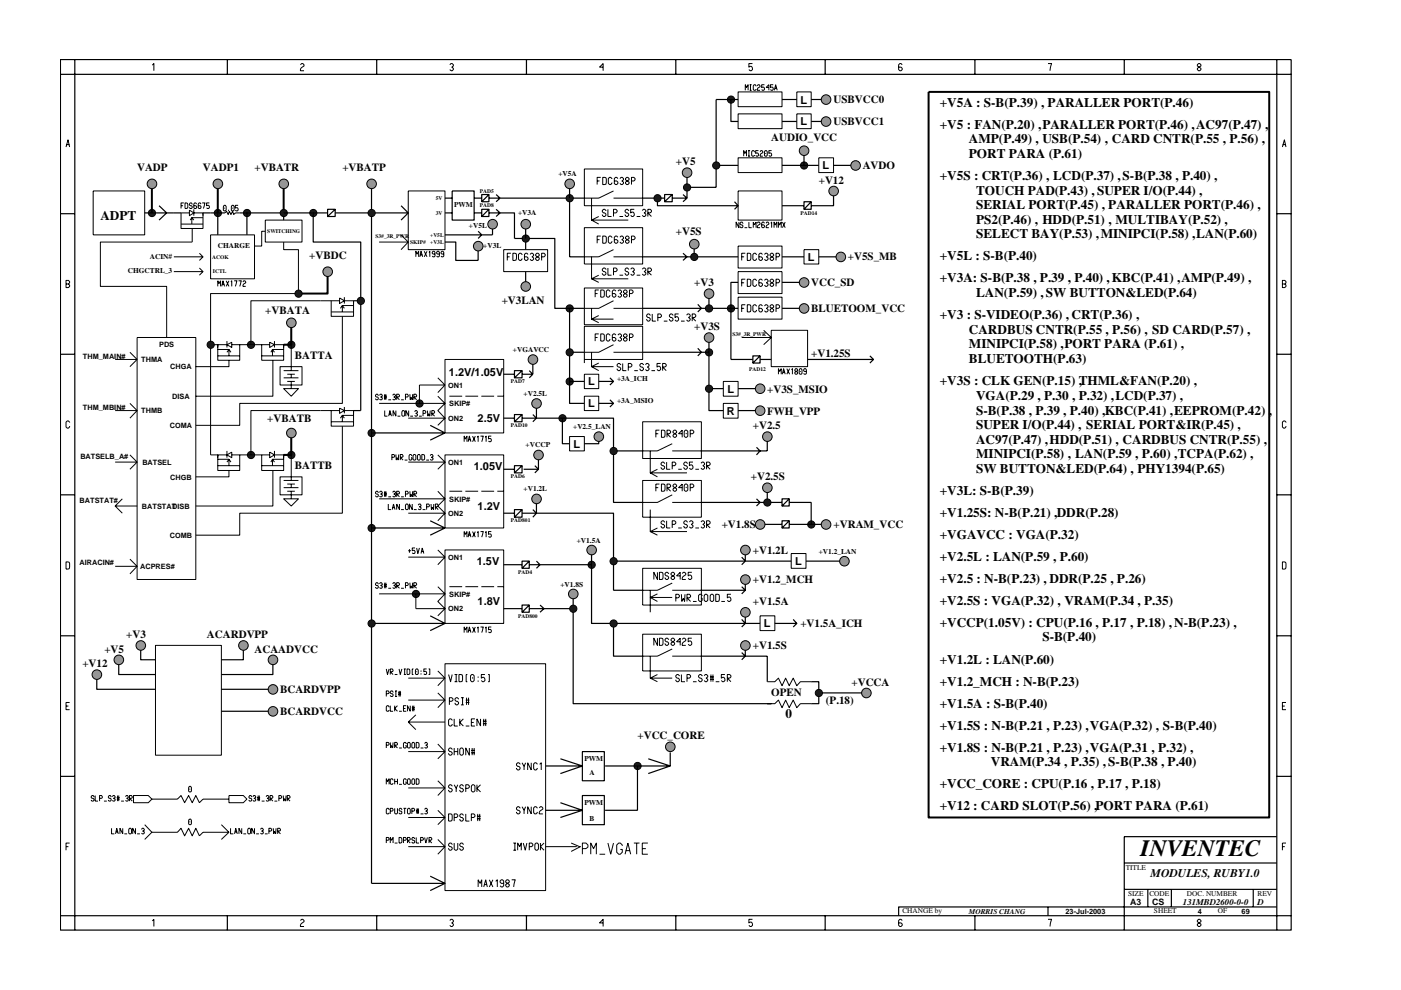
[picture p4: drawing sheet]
<svg xmlns="http://www.w3.org/2000/svg" width="297mm" height="210mm" viewBox="0 0 297 210" stroke-linecap="round" stroke-linejoin="round" font-family="sans-serif">
<defs><g id="words">
<text font-size="5" x="241.8" y="181.6">INVENTEC</text>
<g font-size="2.8">
<text x="199.2" y="22.6">+V5A : S-B(P.39) , PARALLER PORT(P.46)</text>
<text x="199.2" y="27.3">+V5 : FAN(P.20) ,PARALLER PORT(P.46) ,AC97(P.47) ,</text>
<text x="205.4" y="30.4">AMP(P.49) , USB(P.54) , CARD CNTR(P.55 , P.56) ,</text>
<text x="205.4" y="33.5">PORT PARA (P.61)</text>
<text x="199.2" y="38.1">+V5S : CRT(P.36) , LCD(P.37) ,S-B(P.38 , P.40) ,</text>
<text x="207" y="41.2">TOUCH PAD(P.43) , SUPER I/O(P.44) ,</text>
<text x="21.3" y="46.7">ADPT</text>
<text x="207" y="44.4">SERIAL PORT(P.45) , PARALLER PORT(P.46) ,</text>
<text x="207" y="47.5">PS2(P.46) , HDD(P.51) , MULTIBAY(P.52) ,</text>
<text x="207" y="50.6">SELECT BAY(P.53) ,MINIPCI(P.58) ,LAN(P.60)</text>
<text x="199.2" y="59.9">+V3A: S-B(P.38 , P.39 , P.40) ,KBC(P.41) ,AMP(P.49) ,</text>
<text x="199.2" y="55.2">+V5L : S-B(P.40)</text>
<text x="207" y="63">LAN(P.59) ,SW BUTTON&amp;LED(P.64)</text>
<text x="199.2" y="67.7">+V3 : S-VIDEO(P.36) , CRT(P.36) ,</text>
<text x="205.4" y="70.8">CARDBUS CNTR(P.55 , P.56) , SD CARD(P.57) ,</text>
<text x="205.4" y="73.8">MINIPCI(P.58) ,PORT PARA (P.61) ,</text>
<text x="205.4" y="77">BLUETOOTH(P.63)</text>
<text x="199.2" y="81.6">+V3S : CLK GEN(P.15) ,THML&amp;FAN(P.20) ,</text>
<text x="207" y="84.8">VGA(P.29 , P.30 , P.32) ,LCD(P.37) ,</text>
<text x="207" y="87.9">S-B(P.38 , P.39 , P.40) ,KBC(P.41) ,EEPROM(P.42) ,</text>
<text x="207" y="94.1">AC97(P.47) ,HDD(P.51) , CARDBUS CNTR(P.55) ,</text>
<text x="207" y="90.9">SUPER I/O(P.44) , SERIAL PORT&amp;IR(P.45) ,</text>
<text x="207" y="97.2">MINIPCI(P.58) , LAN(P.59 , P.60) ,TCPA(P.62) ,</text>
<text x="207" y="100.3">SW BUTTON&amp;LED(P.64) , PHY1394(P.65)</text>
<text x="199.2" y="104.9">+V3L: S-B(P.39)</text>
<text x="199.2" y="109.7">+V1.25S: N-B(P.21) ,DDR(P.28)</text>
<text x="199.2" y="119">+V2.5L : LAN(P.59 , P.60)</text>
<text x="199.2" y="114.3">+VGAVCC : VGA(P.32)</text>
<text x="199.2" y="123.6">+V2.5 : N-B(P.23) , DDR(P.25 , P.26)</text>
<text x="199.2" y="128.3">+V2.5S : VGA(P.32) , VRAM(P.34 , P.35)</text>
<text x="199.2" y="132.9">+VCCP(1.05V) : CPU(P.16 , P.17 , P.18) ,N-B(P.23) ,</text>
<text x="221" y="136">S-B(P.40)</text>
<text x="199.2" y="140.7">+V1.2L : LAN(P.60)</text>
<text x="199.2" y="145.4">+V1.2_MCH : N-B(P.23)</text>
<text x="166.6" y="152.3">0</text>
<text x="199.2" y="150">+V1.5A : S-B(P.40)</text>
<text x="199.2" y="154.7">+V1.5S : N-B(P.21 , P.23) ,VGA(P.32) , S-B(P.40)</text>
<text x="199.2" y="159.4">+V1.8S : N-B(P.21 , P.23) ,VGA(P.31 , P.32) ,</text>
<text x="199.2" y="167.1">+VCC_CORE : CPU(P.16 , P.17 , P.18)</text>
<text x="210.1" y="162.4">VRAM(P.34 , P.35) ,S-B(P.38 , P.40)</text>
<text x="199.2" y="171.8">+V12 : CARD SLOT(P.56) ,PORT PARA (P.61)</text>
</g>
<text font-size="2.5" x="244" y="185.9">MODULES, RUBY1.0</text>
<g font-size="2.3">
<text x="169.8" y="22">L</text>
<text x="176.7" y="21.9">USBVCC0</text>
<text x="163.5" y="30">AUDIO_VCC</text>
<text x="169.8" y="26.6">L</text>
<text x="176.7" y="26.5">USBVCC1</text>
<text x="143.3" y="35.1">+V5</text>
<text x="174.4" y="35.9">L</text>
<text x="182.9" y="35.8">AVDO</text>
<text x="29.1" y="36.3">VADP</text>
<text x="43" y="36.3">VADP1</text>
<text x="54" y="36.3">+VBATR</text>
<text x="72.6" y="36.3">+VBATP</text>
<text x="173.6" y="39">+V12</text>
<text x="143.3" y="49.8">+V5S</text>
<text x="65.6" y="54.9">+VBDC</text>
<text x="171.3" y="55.3">L</text>
<text x="179.8" y="55.2">+V5S_MB</text>
<text x="106.4" y="64.5">+V3LAN</text>
<text x="147.2" y="60.7">+V3</text>
<text x="172" y="60.7">VCC_SD</text>
<text x="56.2" y="66.5">+VBATA</text>
<text x="147.2" y="70">+V3S</text>
<text x="172" y="66.1">BLUETOOM_VCC</text>
<text x="62.5" y="76.2">BATTA</text>
<text x="172" y="75.8">+V1.25S</text>
<text x="95.2" y="79.8">1.2V/1.05V</text>
<text x="124.7" y="81.7">L</text>
<text x="154.3" y="83.3">L</text>
<text x="162.7" y="83.2">+V3S_MSIO</text>
<text x="56.7" y="89.4">+VBATB</text>
<text x="101.3" y="89.5">2.5V</text>
<text x="124.7" y="86.4">L</text>
<text x="154.1" y="87.9">R</text>
<text x="162.7" y="87.9">FWH_VPP</text>
<text x="121.6" y="94.9">L</text>
<text x="159.6" y="90.9">+V2.5</text>
<text x="62.5" y="99.5">BATTB</text>
<text x="100.4" y="99.6">1.05V</text>
<text x="159.2" y="101.9">+V2.5S</text>
<text x="101.3" y="108.1">1.2V</text>
<text x="153" y="111.9">+V1.8S</text>
<text x="176.7" y="111.9">+VRAM_VCC</text>
<text x="101.1" y="119.8">1.5V</text>
<text x="159.6" y="117.4">+V1.2L</text>
<text x="168.6" y="119.8">L</text>
<text x="159.6" y="123.6">+V1.2_MCH</text>
<text x="101.3" y="128.4">1.8V</text>
<text x="159.6" y="128.3">+V1.5A</text>
<text x="26.8" y="135.2">+V3</text>
<text x="43.9" y="135.2">ACARDVPP</text>
<text x="159.6" y="137.6">+V1.5S</text>
<text x="162" y="133">L</text>
<text x="169.7" y="132.9">+V1.5A_ICH</text>
<text x="17.5" y="141.5">+V12</text>
<text x="22.1" y="138.4">+V5</text>
<text x="54" y="138.4">ACAADVCC</text>
<text x="59.4" y="146.9">BCARDVPP</text>
<text x="163.5" y="147.7">OPEN</text>
<text x="175.1" y="149.2">(P.18)</text>
<text x="180.5" y="145.4">+VCCA</text>
<text x="59.4" y="151.6">BCARDVCC</text>
<text x="135.2" y="156.6">+VCC_CORE</text>
</g>
<g font-size="1.9">
<text x="239.6" y="191.9">A3</text>
<text x="244.3" y="192">CS</text>
<text x="250.8" y="191.9">131MBD2600-0-0</text>
<text x="266.6" y="191.9">D</text>
</g>
<g font-size="1.6">
<text x="118.4" y="37.4">+V5A</text>
<text x="96.3" y="44">PWM</text>
<text x="109.8" y="45.6">+V3A</text>
<text x="46.2" y="52.5">CHARGE</text>
<text x="99.4" y="48.3">+V5L</text>
<text x="102.5" y="52.5">+V3L</text>
<text x="27.1" y="57.9">CHGCTRL_3</text>
<text x="31.8" y="54.9">ACIN#</text>
<text x="17.6" y="76">THM_MAIN#</text>
<text x="30" y="76.8">THMA</text>
<text x="33.7" y="73.7">PDS</text>
<text x="108.7" y="74.7">+VGAVCC</text>
<text x="36.1" y="78.3">CHGA</text>
<text x="95" y="82.2">ON1</text>
<text x="130.8" y="80.9">+3A_ICH</text>
<text x="17.6" y="86.9">THM_MBIN#</text>
<text x="30" y="87.6">THMB</text>
<text x="36.5" y="84.6">DISA</text>
<text x="95" y="89.2">ON2</text>
<text x="95.2" y="86.1">SKIP#</text>
<text x="111" y="84">+V2.5L</text>
<text x="130.8" y="85.5">+3A_MSIO</text>
<text x="36" y="90.8">COMA</text>
<text x="111.4" y="94.8">+VCCP</text>
<text x="121.5" y="90.9">+V2.5_LAN</text>
<text x="17" y="97.4">BATSELB_A#</text>
<text x="30.2" y="98.5">BATSEL</text>
<text x="36.1" y="101.7">CHGB</text>
<text x="95" y="98.5">ON1</text>
<text x="16.9" y="106.7">BATSTAT#</text>
<text x="30.1" y="107.9">BATSTAT</text>
<text x="36.5" y="107.9">DISB</text>
<text x="95.2" y="106.3">SKIP#</text>
<text x="111" y="104.2">+V1.2L</text>
<text x="95" y="109.4">ON2</text>
<text x="16.8" y="119.9">AIRACIN#</text>
<text x="36" y="114">COMB</text>
<text x="95" y="118.7">ON1</text>
<text x="122.3" y="115.1">+V1.5A</text>
<text x="173.6" y="117.4">+V1.2_LAN</text>
<text x="29.7" y="120.6">ACPRES#</text>
<text x="118.8" y="124.4">+V1.8S</text>
<text x="95" y="129.6">ON2</text>
<text x="95.2" y="126.5">SKIP#</text>
<text x="123.9" y="161.3">PWM</text>
<text x="125" y="164.4">A</text>
<text x="123.9" y="170.6">PWM</text>
<text x="125" y="174.1">B</text>
<text x="238.7" y="184.4">TITLE</text>
<text x="239.2" y="190">SIZE</text>
<text x="243.7" y="190">CODE</text>
<text x="251.6" y="190">DOC. NUMBER</text>
<text x="266.6" y="190">REV</text>
<text x="191.3" y="193.5">CHANGE by</text>
<text x="205.4" y="193.7">MORRIS CHANG</text>
<text x="225.9" y="193.7">23-Jul-2003</text>
<text x="244.7" y="193.5">SHEET</text>
<text x="253.9" y="193.7">4</text>
<text x="258.2" y="193.5">OF</text>
<text x="263.3" y="193.7">69</text>
</g>
<g font-size="1.2">
<text x="101.7" y="40.9">PAD5</text>
<text x="92.4" y="42.4">5V</text>
<text x="92.4" y="45.6">3V</text>
<text x="101.7" y="44">PAD8</text>
<text x="169.7" y="45.6">PAD14</text>
<text x="56.7" y="49.4">SWITCHING</text>
<text x="79.6" y="50.6">S3#_3R_PWR</text>
<text x="87" y="51.7">SKIP#</text>
<text x="91.2" y="50.2">+V5L</text>
<text x="91.2" y="51.7">+V3L</text>
<text x="45" y="54.9">ACOK</text>
<text x="45.2" y="57.8">ICTL</text>
<text x="155.3" y="71.1">S3#_3R_PWR</text>
<text x="108.3" y="81.3">PAD7</text>
<text x="158.9" y="78.6">PAD12</text>
<text x="108.3" y="90.6">PAD10</text>
<text x="108.3" y="101.4">PAD6</text>
<text x="108.3" y="110.8">PAD801</text>
<text x="109.8" y="121.7">PAD4</text>
<text x="109.8" y="131">PAD800</text>
</g>
</g></defs>
<g fill="#1c1c1c" stroke="#000" stroke-width=".21">
<circle cx="120.8" cy="65.4" r=".76"/>
<circle cx="88.9" cy="85.5" r=".76"/>
<circle cx="88.2" cy="125.9" r=".76"/>
<circle cx="135.2" cy="162.4" r=".76"/>
<circle cx="155" cy="21.1" r=".76"/>
<circle cx="155" cy="65.4" r=".76"/>
<circle cx="150.3" cy="74.7" r=".76"/>
<circle cx="119.3" cy="88.7" r=".76"/>
<circle cx="172" cy="111.2" r=".76"/>
<circle cx="120.8" cy="80.9" r=".76"/>
<circle cx="170.5" cy="35.1" r=".76"/>
<circle cx="66.4" cy="45.2" r=".76"/>
<circle cx="78.8" cy="112" r=".76"/>
<circle cx="78.8" cy="91.8" r=".76"/>
<circle cx="125.4" cy="119.8" r=".76"/>
<circle cx="53.2" cy="73.1" r=".76"/>
<circle cx="53.2" cy="96.5" r=".76"/>
<circle cx="61.8" cy="96.5" r=".76"/>
<circle cx="61.8" cy="73.1" r=".76"/>
<circle cx="32.2" cy="45.2" r=".76"/>
<circle cx="46.2" cy="45.2" r=".76"/>
<circle cx="52.4" cy="45.2" r=".76"/>
</g>
<path d="M40.7 46.7v.8M44.6 49.8h9.4v9.3h-9.4zM47.7 45.1l.3-.3 .4 .7 .2-.7 .4 .7 .3-.7 .3 .7 .3-.4h.9M56.2 46.7h7.8v4.6h-7.8z" fill="none" stroke="#000" stroke-width=".21"/>
<path d="M35.3 45.1h1.6M43 45.1h4.7M46.2 45.1v4.7M50.8 45.1h1.6v4.7" fill="none" stroke="#000" stroke-width=".25"/>
<path d="M46.2 39v6.1M60.1 39v6.1" fill="none" stroke="#000" stroke-width=".42"/>
<circle cx="60.2" cy="39" r="1.02" fill="#969696" stroke="#000" stroke-width=".21"/>
<g fill="none" stroke="#000" stroke-width=".21">
<path d="M19.8 40.5h10.9v9.3h-10.9zM38.4 47.5h4.6M40.2 45.1h-1.8v3.3h4.6v-3.3M40.2 44.5l.9 .6-.9 .6zM40.3 46.7l.4-.5 .4 .5M40.8 48.4v2.9h-19.5v9.4h14v10.9M41.1 45.1h1.9v.6M41.1 44.4v1.3M42.3 56.8l.7 .8h-6.1M43 57.6l-.7 .7M43 46.2h-2.3v.5M56.2 49h-.7v3.2h-1.5"/>
<path d="M60.1 51.3v1.6h3.2v9.3h-18.7v34.2h1.6v3.4h4.6v-3.4M24.4 76.2h4.7M27.5 74.7l1.6 1.5M29.1 71.6h12.4v51.3h-12.4zM29.1 76.2l-1.6 1.5M44.6 73.1h1.6v3.3h4.6v-3.3M46.2 75.5h4.6M46.2 74.1h2.3v1.4M48.1 73.1l1-.5v1.1zM48.1 73.1h-1.9v.6M48.1 74.7l.4-.6 .5 .6M48.1 72.3v1.4"/>
<path d="M48.5 76.4v1.3h-7M49.1 73.1h8.1M55.5 73.1v3.3h4.6v-3.3h1.7v4.6h-2.4v3.9h4.6v-3.9h-2.2v.9M55.5 75.5h4.6M57.2 72.6l1 .5-1 .6zM57.4 74.7l.4-.6 .4 .6M57.9 76.5v7.5h-16.4M58.2 73.1h1.9v.6M58.2 72.3v1.4M60.1 74.1h-2.3v1.4M60.1 78.6h3.2M60.9 79.3h1.6"/>
<path d="M61.8 79.3v.8M70.2 63.8v3.3h4.8v-3.3M70.2 66.1h4.8M72 63.2l1 .6-1 .6zM72 63.8h-18.8v9.3M72.2 65.4l.4-.6 .4 .6M72.6 67.1v18.4h-21.8v4.7h-9.3M73 63.8h2v.6M73 63v1.4M75 64.8h-2.4v1.3M27.5 85.5l1.6 1.6h-4.7M27.5 96.4l1.6 1.6h-4.7"/>
<path d="M29.1 87.1l-1.6 1.6M29.1 98l-1.6 1.5M46.2 97.4h2.3v1.3M46.2 98.7h4.6M48.1 96.4l1-.5v1.1zM48.1 96.4h-1.9v.6M48.1 98l.4-.6 .5 .6M48.1 95.6v1.4M48.5 99.8v1.3h-7M49.1 96.4h8.1M55.5 96.4v3.4h4.6v-3.4h1.7v4.7h-2.4v3.8h4.6v-3.8h-2.2v.8M55.5 98.7h4.6"/>
<path d="M57.2 95.9l1 .5-1 .6zM57.4 98l.4-.6 .4 .6M57.9 99.8v7.5h-16.4M58.2 96.4h1.9v.6M58.2 95.6v1.4M60.1 97.4h-2.3v1.3M60.1 80.1h3.2M60.9 80.9h1.6M61.8 80.9v1.5h-1.7l1.7 1.6 1.5-1.6h-1.5M70.2 87.1v3.3h4.8v-3.3M70.2 89.4h4.8M72 86.5l1 .6-1 .5z"/>
<path d="M72 87.1h-18.8v9.3M72.2 88.7l.4-.6 .4 .6M72.6 90.4v18.4h-21.8v4.7h-9.3M73 87.1h2v.5M73 86.3v1.3M75 88.1h-2.4v1.3M24.4 107.3l1.5 1.5M25.9 105.8l-1.5 1.5h4.7M60.1 101.9h3.2M60.1 103.4h3.2M60.9 102.6h1.6M60.9 104.2h1.6"/>
<path d="M61.8 104.2v1.6h-1.7l1.7 1.5 1.5-1.5h-1.5M61.8 102.6v.8"/>
</g>
<g fill="none" stroke="#000" stroke-width=".25">
<path d="M12.8 12.6h261v184.6h-261zM12.8 15.8h261M15.9 12.6v184.6M48.2 12.6v3.2M79.9 12.6v3.2M111.6 12.6v3.2M143.3 12.6v3.2M174.9 12.6v3.2M206.7 12.6v3.2M238.4 12.6v3.2M270.7 12.6v184.6M12.8 45.3h3.1"/>
<path d="M30.7 45.1h4.6M33.7 43.6l1.6 1.5M35.3 45.1l-1.6 1.6M36.9 45.1h1.5M52.4 45.1h7.7v1.6M270.7 45.3h3.1M12.8 75.1h3.1M75 63.8h1.5M270.7 75.1h3.1M75 87.1h1.5M12.8 104.9h3.1M270.7 104.9h3.1"/>
<path d="M12.8 134.8h3.1M270.7 134.8h3.1M12.8 164.6h3.1M270.7 164.6h3.1M12.8 194.2h261M48.2 194.2v3M79.9 194.2v3M111.6 194.2v3M143.3 194.2v3M174.9 194.2v3M206.7 194.2v3M238.4 194.2v3"/>
</g>
<path d="M32.2 39v6.1M61.8 68.4v4.7h-1.7M61.8 91.8v4.6h-1.7" fill="none" stroke="#000" stroke-width=".42"/>
<g fill="#1c1c1c" stroke="#000" stroke-width=".21">
<circle cx="44.7" cy="73.1" r=".76"/>
<circle cx="60.2" cy="45.2" r=".76"/>
</g>
<path d="M69.5 57.6v4.6h-6.2" fill="none" stroke="#000" stroke-width=".42"/>
<circle cx="63.3" cy="62.3" r=".76" fill="#1c1c1c" stroke="#000" stroke-width=".21"/>
<path d="M66.4 45.1v6.2h10.1v35.8" fill="none" stroke="#000" stroke-width=".25"/>
<circle cx="76.5" cy="63.8" r=".76" fill="#1c1c1c" stroke="#000" stroke-width=".21"/>
<path d="M86.6 40.5h7.7v12.4h-7.7z" fill="none" stroke="#000" stroke-width=".21"/>
<path d="M78.8 39v148.3" fill="none" stroke="#000" stroke-width=".25"/>
<circle cx="78.8" cy="39" r="1.02" fill="#969696" stroke="#000" stroke-width=".21"/>
<g fill="none" stroke="#000" stroke-width=".25">
<path d="M60.1 45.1h9.4M69.5 44.4h1.6v1.5h-1.6zM71.1 44.4l-1.6 1.5M85 43.6l1.6 1.5h-15.5M86.6 45.1l-1.6 1.6M94.3 42h1.6M94.3 45.1h1.6M94.3 49.8h7.8M95.9 40.5h4.6v6.2h-4.6zM100.5 42h1.6M100.5 45.1h1.6M101.4 49l.7 .8"/>
<path d="M102.1 42v-.8h1.6v1.6h-1.6M102.1 44.4h1.6v1.5h-1.6zM102.1 42v.8M102.1 49.8l-.7 .8M103.7 42h2.3M103.7 41.2l-1.6 1.6M103.7 44.4l-1.6 1.5M105.2 44.4l.8 .7h-2.3M105.2 41.2l.8 .8M106 42l-.8 .8M106 45.1l-.8 .8M106.8 79.3h2.3"/>
<path d="M109.1 78.6h1.6v1.5h-1.6zM110.7 79.3h2.3M110.7 78.6l-1.6 1.5M112.2 78.6l.8 .7M113 79.3l-.8 .8M159.6 75.5h1.5v1.5h-1.5zM161.1 76.2h2.4M161.1 75.5l-1.5 1.5M184.4 75.5l.8 .7h-14M185.2 76.2l-.8 .8M78.8 91.8h15.5M91.2 90.2l3.1 1.6"/>
<path d="M94.3 91.8l-3.1 1.5M106.8 88.7h2.3M106.8 99.5h2.3M109.1 87.9h1.6v1.5h-1.6zM109.1 98.7h1.6v1.6h-1.6zM110.7 87.9l-1.6 1.5M110.7 98.7l-1.6 1.6M111 99.5h3.2M113 87.9l.7 .8h-3M113.4 98.7l.8 .8M113.7 88.7l-.7 .7M114.2 99.5l-.8 .8"/>
<path d="M78.8 111.9h15.5M91.2 110.4l3.1 1.5M94.3 111.9l-3.1 1.6M106.8 108.8h2.3M106.8 119.7h3.9M109.1 108h1.6v1.7h-1.6zM110.7 119h1.5v1.5h-1.5zM110.7 108l-1.6 1.7M112.2 119.7h2.3M112.2 119l-1.5 1.5M113 108l.7 .8h-3M113.7 119l.8 .7-.8 .8"/>
<path d="M113.7 108.8l-.7 .9M78.8 132.2h15.5M91.2 130.6l3.1 1.6M94.3 132.2l-3.1 1.5M106.8 129h3.9M110.7 128.3h1.5v1.5h-1.5zM112.2 128.3l-1.5 1.5M114.5 128.3l.8 .7h-3.1M115.3 129l-.8 .8M123.5 159.4h4.6v6.1h-4.6zM142.1 159.5v2.9l-4.7-1.5M115.7 171.8h7.8"/>
<path d="M118.8 160.9l4.7 1.5h-7.8M118.8 170.2l4.7 1.6-4.7 1.5M123.5 168.7h4.6v6.2h-4.6zM123.5 162.4l-4.7 1.6M128.3 162.4h13.8l-4.7 1.6M135.2 162.4v9.4h-6.9M91.2 185.8l3.1 1.5h-15.5M94.3 187.3l-3.1 1.5"/>
</g>
<g fill="none" stroke="#000" stroke-width=".21">
<path d="M85 49.8l1.6 1.5h-6.2M86.6 51.3l-1.6 1.6M94.3 76.2h12.5v15.6h-12.5zM157.3 71.6h6.2M161.9 70l1.6 1.6M163.5 70h7.7v7.7h-7.7zM163.5 71.6l-1.6 1.5M80.4 85.5h13.9M92.8 96.4l1.5 1.6h-7.7M92.8 84l1.5 1.5-1.5 1.6 1.5 1.6h-7.7M92.8 80.1l1.5 1.5M94.3 96.4h12.5v15.5h-12.5z"/>
<path d="M94.3 98l-1.5 1.5M94.3 88.7l-1.5 1.5M94.3 81.6h-5.4v3.9M94.3 81.6l-1.5 1.6M95.3 84h2.7M98.7 84h2.7M102.1 84h2.7M105.4 84h1.4M80.4 105.8h13.9M86.6 118.1h7.7M92.8 104.2l1.5 1.6-1.5 1.5 1.5 1.5h-7.7M92.8 116.6l1.5 1.5"/>
<path d="M94.3 116.6h12.5v15.6h-12.5zM94.3 108.8l-1.5 1.6M94.3 118.1l-1.5 1.6M95.3 104.2h2.7M98.7 104.2h2.7M102.1 104.2h2.7M105.4 104.2h1.4M80.4 125.9h13.9M92.8 124.4l1.5 1.5-1.5 1.6 1.5 1.5h-6.1v-3.1M94.3 129l-1.5 1.6M95.3 124.4h2.7M98.7 124.4h2.7"/>
<path d="M102.1 124.4h2.7M105.4 124.4h1.4M86.6 153.1h7.7M86.6 153.1l1.6 1.6M88.2 151.6l-1.6 1.5M92.8 142.3l1.5 1.5h-7.7M92.8 146.9l1.5 1.5h-7.7M92.8 157.7l1.5 1.7h-7.7M94.3 140.7h21.4v48.1h-21.4zM94.3 143.8l-1.5 1.6M94.3 148.4l-1.5 1.6M94.3 159.4l-1.5 1.5"/>
<path d="M92.8 165.5l1.5 1.6h-7.7M92.8 171.8l1.5 1.5h-7.7M92.8 178l1.5 1.5h-7.7M94.3 167.1l-1.5 1.6M94.3 173.3l-1.5 1.6M94.3 179.5l-1.5 1.6M115.7 179.5h6.6M121.1 178.7l1.9 .8-1.9 1"/>
</g>
<circle cx="142.1" cy="158.3" r="1.02" fill="#969696" stroke="#000" stroke-width=".21"/>
<g fill="none" stroke="#000" stroke-width=".21">
<path d="M123.9 35.8h12.4v7.8h-12.4zM123.9 48.3h12.4v7.7h-12.4zM125.4 42v4.7h7.8M125.4 54.5v4.6h7.8M126.9 45.9l-1.5 .8 1.5 .8M126.9 58.3l-1.5 .8 1.5 .8M130.1 40.5l-3.2 1.5h-3M130.1 42h6.2M130.1 52.9l-3.2 1.6h-3M130.1 54.5h6.2M125.4 65.4v2.3h4.7M125.4 74.7v3h4.7"/>
<path d="M126.9 66.9l-1.5 .8 1.5 .7M126.9 77l-1.5 .7 1.5 .9M130.1 63.8l-3.2 1.6h-3M130.1 73.1l-3.2 1.6h-3M130.1 65.4h6.2M130.1 74.7h6.2"/>
</g>
<path d="M145.7 36.6v5.4l-.9 .8M106 42h17.9M109.1 50.6h8.5v14.8h6.3M120.8 42v12.5h3.1M136.3 42h4.6v.8h1.6v-1.6h-1.6v.8M139.4 42v1.6h17.1l-.8-.8M142.5 41.2l-1.6 1.6M144.8 41.2l.9 .8h-3.2M156.5 43.6l-.8 .8M120.8 65.4v9.3h3.1" fill="none" stroke="#000" stroke-width=".25"/>
<circle cx="120.8" cy="42" r=".76" fill="#1c1c1c" stroke="#000" stroke-width=".21"/>
<path d="M106.8 52.9h9.3v4.7h-9.3z" fill="none" stroke="#000" stroke-width=".21"/>
<path d="M111.4 50.6v2.3M111.4 57.6v3.1" fill="none" stroke="#000" stroke-width=".25"/>
<circle cx="111.5" cy="50.6" r=".76" fill="#1c1c1c" stroke="#000" stroke-width=".21"/>
<path d="M151.8 21.1v18.6h-6.1M120.8 74.7v10.8h3.1M147.9 73.8l.8 .9h-12.4M147.9 64.5l.8 .9-.8 .7M150.3 62.2v3.2h-14M150.3 71.6v3.1h-1.6l-.8 .8M120.8 80.9h3.1M129.3 80.1l.8 .8h-3.2M129.3 84.8l.8 .7h-3.2M130.1 80.9l-.8 .7M130.1 85.5l-.8 .8" fill="none" stroke="#000" stroke-width=".25"/>
<path d="M123.9 79.3h3v3.1h-3zM123.9 84h3v3.1h-3z" fill="none" stroke="#000" stroke-width=".21"/>
<circle cx="145.7" cy="39.7" r=".76" fill="#1c1c1c" stroke="#000" stroke-width=".21"/>
<path d="M151.8 21.1h4.7M155 21.1v4.7h1.5M165.8 21.1h3.1M165.8 25.8h3.1M172 21.1h3.1M172 25.8h3.1" fill="none" stroke="#000" stroke-width=".25"/>
<path d="M156.5 19.5h9.3v3.1h-9.3zM168.9 19.5h3.1v3.1h-3.1zM156.5 24.1h9.3v3.2h-9.3zM168.9 24.1h3.1v3.2h-3.1z" fill="none" stroke="#000" stroke-width=".21"/>
<g fill="#969696" stroke="#000" stroke-width=".21">
<circle cx="175.1" cy="21.1" r="1.02"/>
<circle cx="175.1" cy="25.8" r="1.02"/>
</g>
<path d="M156.5 33.5h9.3v3.1h-9.3z" fill="none" stroke="#000" stroke-width=".21"/>
<path d="M151.8 35.1h4.7" fill="none" stroke="#000" stroke-width=".25"/>
<circle cx="151.9" cy="35.1" r=".76" fill="#1c1c1c" stroke="#000" stroke-width=".21"/>
<path d="M170.5 31.9v3.2h-4.7M170.5 35.1h3.1M176.7 35.1h4.7" fill="none" stroke="#000" stroke-width=".25"/>
<path d="M173.6 33.5h3.1v3.1h-3.1z" fill="none" stroke="#000" stroke-width=".21"/>
<circle cx="181.4" cy="35.1" r="1.02" fill="#969696" stroke="#000" stroke-width=".21"/>
<path d="M156.5 40.5h9.3v6.2h-9.3zM156.5 52.2h9.3v4.6h-9.3z" fill="none" stroke="#000" stroke-width=".21"/>
<path d="M144.8 53.7l.9 .8-.9 .7M147.2 51.3v3.2h-10.9M165.8 43.6h4.7M170.5 42.8h1.5v1.6h-1.5zM172 42.8l-1.5 1.6M176.7 40.5v3.1h-4.7" fill="none" stroke="#000" stroke-width=".25"/>
<circle cx="139.4" cy="42" r=".76" fill="#1c1c1c" stroke="#000" stroke-width=".21"/>
<path d="M147.2 54.5h9.3" fill="none" stroke="#000" stroke-width=".25"/>
<circle cx="147.2" cy="54.5" r=".76" fill="#1c1c1c" stroke="#000" stroke-width=".21"/>
<path d="M170.5 52.9h3.1v3.1h-3.1z" fill="none" stroke="#000" stroke-width=".21"/>
<path d="M173.6 54.5h4.7" fill="none" stroke="#000" stroke-width=".25"/>
<circle cx="178.3" cy="54.5" r="1.02" fill="#969696" stroke="#000" stroke-width=".21"/>
<path d="M156.5 59.9h-1.5v5.5h-4.7M165.8 54.5h4.7M155 65.4v10.8h4.6" fill="none" stroke="#000" stroke-width=".25"/>
<path d="M156.5 57.6h9.3v4.6h-9.3zM156.5 63h9.3v4.7h-9.3z" fill="none" stroke="#000" stroke-width=".21"/>
<circle cx="150.3" cy="65.4" r=".76" fill="#1c1c1c" stroke="#000" stroke-width=".21"/>
<path d="M165.8 59.9h4.7M155 65.4h1.5" fill="none" stroke="#000" stroke-width=".25"/>
<circle cx="170.5" cy="59.9" r="1.02" fill="#969696" stroke="#000" stroke-width=".21"/>
<path d="M165.8 65.4h4.7" fill="none" stroke="#000" stroke-width=".25"/>
<circle cx="170.5" cy="65.4" r="1.02" fill="#969696" stroke="#000" stroke-width=".21"/>
<path d="M150.3 74.7v12.4h3.1M150.3 82.4h3.1M156.5 82.4h4.6" fill="none" stroke="#000" stroke-width=".25"/>
<path d="M153.4 85.5h3.1v3.2h-3.1zM153.4 80.9h3.1v3.1h-3.1z" fill="none" stroke="#000" stroke-width=".21"/>
<circle cx="161.2" cy="82.4" r="1.02" fill="#969696" stroke="#000" stroke-width=".21"/>
<path d="M156.5 87.1h4.6" fill="none" stroke="#000" stroke-width=".25"/>
<circle cx="161.2" cy="87.1" r="1.02" fill="#969696" stroke="#000" stroke-width=".21"/>
<circle cx="150.3" cy="82.4" r=".76" fill="#1c1c1c" stroke="#000" stroke-width=".21"/>
<path d="M120.8 92.6h3.1v3h-3.1zM136.3 89.4h12.4v7.8h-12.4zM137.9 95.6v4.7h7.8M139.4 99.5l-1.5 .8 1.5 .8M142.5 94.1l-3.1 1.5h-3.1M142.5 95.6h6.2M136.3 101.9h12.4v7.8h-12.4zM137.9 108v4.7h7.8M139.4 111.9l-1.5 .8 1.5 .8M142.5 104.9l-3.1 1.6h-3.1M142.5 106.5h6.2" fill="none" stroke="#000" stroke-width=".21"/>
<path d="M113.7 88.7h16.4v17.8h6.2M119.2 88.7v5.4h1.6M126.9 92.6v1.5h-3M130.1 95.6h6.2" fill="none" stroke="#000" stroke-width=".25"/>
<circle cx="127" cy="92.6" r="1.02" fill="#969696" stroke="#000" stroke-width=".21"/>
<path d="M160.4 94.8l.7 .8h-12.4M162.7 92.6v3h-1.6l-.7 .8M160.4 105.8l.7 .7h-12.4M162.7 103.4v3.1h-1.6l-.7 .8" fill="none" stroke="#000" stroke-width=".25"/>
<circle cx="130.1" cy="95.6" r=".76" fill="#1c1c1c" stroke="#000" stroke-width=".21"/>
<path d="M161.1 111.2h4.7M162.7 106.5h3.1M165.8 105.8h1.5v1.5h-1.5zM165.8 110.4h1.5v1.5h-1.5zM167.3 105.8l-1.5 1.5M167.3 110.4l-1.5 1.5M167.3 106.5h4.7v4.7M167.3 111.2h7.8" fill="none" stroke="#000" stroke-width=".25"/>
<g fill="#969696" stroke="#000" stroke-width=".21">
<circle cx="161.2" cy="111.2" r="1.02"/>
<circle cx="175.1" cy="111.2" r="1.02"/>
</g>
<circle cx="162.7" cy="106.5" r=".76" fill="#1c1c1c" stroke="#000" stroke-width=".21"/>
<path d="M113.7 108.8h16.4v10.2h27.9M130.1 118.1v7.1h6.2" fill="none" stroke="#000" stroke-width=".25"/>
<path d="M167.8 117.4h3.1v3.1h-3.1zM136.3 120.5h12.4v7.8h-12.4zM137.9 125.2v4.6M137.9 126.7h4.6M139.4 125.9l-1.5 .8 1.5 .8M142.5 123.6l-3.1 1.6h-3.1M142.5 125.2h6.2" fill="none" stroke="#000" stroke-width=".21"/>
<circle cx="130.1" cy="119" r=".76" fill="#1c1c1c" stroke="#000" stroke-width=".21"/>
<path d="M157.3 118.1l.7 .9-.7 .7M158 116.6v2.4" fill="none" stroke="#000" stroke-width=".25"/>
<circle cx="158" cy="116.6" r="1.02" fill="#969696" stroke="#000" stroke-width=".21"/>
<path d="M157.3 124.4l.7 .8h-9.3M158 122.9v2.3l-.7 .7" fill="none" stroke="#000" stroke-width=".25"/>
<circle cx="158" cy="122.9" r="1.02" fill="#969696" stroke="#000" stroke-width=".21"/>
<path d="M114.5 119.7h10.9v12.5h32.6l-.7-.9M158 129.8v2.4l-.7 .7" fill="none" stroke="#000" stroke-width=".25"/>
<circle cx="158" cy="129.8" r="1.02" fill="#969696" stroke="#000" stroke-width=".21"/>
<path d="M136.3 134.5h12.4v7.8h-12.4zM137.9 139.1v4.7h4.6M142.5 137.6l-3.1 1.5h-3.1M142.5 139.1h6.2M161.1 130.6h3.2v3.1h-3.2zM139.4 143l-1.5 .8 1.5 .7" fill="none" stroke="#000" stroke-width=".21"/>
<path d="M130.1 132.2v6.9h6.2M157.3 138.4l.7 .7h-9.3M158 136.8v2.3l-.7 .8M158 132.2h3.1M168.2 131.3l.7 .9h-4.6M168.9 132.2l-.7 .7" fill="none" stroke="#000" stroke-width=".25"/>
<circle cx="158" cy="136.9" r="1.02" fill="#969696" stroke="#000" stroke-width=".21"/>
<path d="M162.7 144.5h1.6l.7-.7 .8 1.6 .8-1.6 .7 1.6 .9-1.6 .7 1.6 .8-.9h2.3M162.7 149.2h1.6l.7-.8 .8 1.6 .8-1.6 .7 1.6 .9-1.6 .7 1.6 .8-.8h2.3" fill="none" stroke="#000" stroke-width=".21"/>
<path d="M115.3 129h6.2v20.2h41.2M158 139.1h4.7v5.4M172 144.5h1.6v4.7h-1.6M173.6 146.9h10.1" fill="none" stroke="#000" stroke-width=".25"/>
<circle cx="183.7" cy="146.9" r="1.02" fill="#969696" stroke="#000" stroke-width=".21"/>
<circle cx="173.6" cy="146.9" r=".76" fill="#1c1c1c" stroke="#000" stroke-width=".21"/>
<path d="M33 136.8h13.9v23.3h-13.9z" fill="none" stroke="#000" stroke-width=".21"/>
<path d="M25.2 139.9v3.1h7.8M29.8 136.8v3.1h3.2M20.5 143v3.1h12.5" fill="none" stroke="#000" stroke-width=".25"/>
<g fill="#969696" stroke="#000" stroke-width=".21">
<circle cx="29.9" cy="136.9" r="1.02"/>
<circle cx="25.2" cy="139.9" r="1.02"/>
<circle cx="20.5" cy="143" r="1.02"/>
</g>
<path d="M51.6 136.8v3.1h-4.7" fill="none" stroke="#000" stroke-width=".25"/>
<circle cx="51.6" cy="136.9" r="1.02" fill="#969696" stroke="#000" stroke-width=".21"/>
<path d="M57.9 139.9v3.1h-11" fill="none" stroke="#000" stroke-width=".25"/>
<circle cx="57.9" cy="139.9" r="1.02" fill="#969696" stroke="#000" stroke-width=".21"/>
<path d="M46.9 146.1h11" fill="none" stroke="#000" stroke-width=".25"/>
<circle cx="57.9" cy="146.2" r="1.02" fill="#969696" stroke="#000" stroke-width=".21"/>
<path d="M46.9 150.8h11" fill="none" stroke="#000" stroke-width=".25"/>
<circle cx="57.9" cy="150.8" r="1.02" fill="#969696" stroke="#000" stroke-width=".21"/>
<circle cx="120.8" cy="74.7" r=".76" fill="#1c1c1c" stroke="#000" stroke-width=".21"/>
<path d="M196.9 19.5h72.2v153.8h-72.2z" fill="none" stroke="#000" stroke-width=".42"/>
<path d="M123.9 61.1h12.4v7.7h-12.4zM123.9 76.2h12.4v-7h-12.4v7.8" fill="none" stroke="#000" stroke-width=".21"/>
<circle cx="78.8" cy="132.2" r=".76" fill="#1c1c1c" stroke="#000" stroke-width=".21"/>
<path d="M121.5 125.9v3.1" fill="none" stroke="#000" stroke-width=".25"/>
<circle cx="121.5" cy="125.9" r="1.02" fill="#969696" stroke="#000" stroke-width=".21"/>
<path d="M113.7 105.8v3" fill="none" stroke="#000" stroke-width=".25"/>
<circle cx="113.8" cy="105.8" r="1.02" fill="#969696" stroke="#000" stroke-width=".21"/>
<circle cx="121.5" cy="129.1" r=".76" fill="#1c1c1c" stroke="#000" stroke-width=".21"/>
<path d="M125.4 116.6v3.1" fill="none" stroke="#000" stroke-width=".25"/>
<circle cx="125.4" cy="116.6" r="1.02" fill="#969696" stroke="#000" stroke-width=".21"/>
<path d="M114.2 96.4v3.1" fill="none" stroke="#000" stroke-width=".25"/>
<circle cx="114.2" cy="96.5" r="1.02" fill="#969696" stroke="#000" stroke-width=".21"/>
<path d="M113.7 85.5v3.2" fill="none" stroke="#000" stroke-width=".25"/>
<circle cx="113.8" cy="85.5" r="1.02" fill="#969696" stroke="#000" stroke-width=".21"/>
<path d="M113 76.2v3.1" fill="none" stroke="#000" stroke-width=".25"/>
<circle cx="113" cy="76.2" r="1.02" fill="#969696" stroke="#000" stroke-width=".21"/>
<circle cx="78.8" cy="45.2" r=".76" fill="#1c1c1c" stroke="#000" stroke-width=".21"/>
<path d="M120.8 39v3" fill="none" stroke="#000" stroke-width=".25"/>
<circle cx="120.8" cy="39" r="1.02" fill="#969696" stroke="#000" stroke-width=".21"/>
<path d="M106 45.1h3.1v5.5M111.4 47.5v3.1" fill="none" stroke="#000" stroke-width=".25"/>
<circle cx="111.5" cy="47.5" r="1.02" fill="#969696" stroke="#000" stroke-width=".21"/>
<path d="M42.3 53.7l.7 .8h-6.1M43 54.5l-.7 .7M27.5 118.5l1.6 1.6h-4.7M29.1 120.1l-1.6 1.6M28.3 168.7h3.1l.8 .7-.8 .8h-3.1zM30.7 174.9l1.5 1.6M32.2 169.4h5.4l.8-.7 .7 1.5 .9-1.5 .8 1.5 .7-1.5 .8 1.5 .7-.8h5.5M32.2 176.5h5.4l.8-.9 .7 1.6 .9-1.6 .8 1.6 .7-1.6 .8 1.6 .7-.7h5.5M32.2 176.5l-1.5 1.5M46.9 174.9l1.6 1.6-1.6 1.5M48.5 168.7h3.1l.8 .7-.8 .8h-3.1z" fill="none" stroke="#000" stroke-width=".21"/>
<path d="M104.4 47.5v2.3" fill="none" stroke="#000" stroke-width=".25"/>
<circle cx="104.4" cy="47.5" r="1.02" fill="#969696" stroke="#000" stroke-width=".21"/>
<path d="M94.3 51.3h2.3v3.9h4.8v-3M102.1 49.8h2.3" fill="none" stroke="#000" stroke-width=".25"/>
<g fill="#969696" stroke="#000" stroke-width=".21">
<circle cx="46.2" cy="39" r="1.02"/>
<circle cx="32.2" cy="39" r="1.02"/>
<circle cx="101.4" cy="52.2" r="1.02"/>
<circle cx="111.5" cy="60.7" r="1.02"/>
</g>
<circle cx="130.1" cy="132.2" r=".76" fill="#1c1c1c" stroke="#000" stroke-width=".21"/>
<g fill="#969696" stroke="#000" stroke-width=".21">
<circle cx="69.5" cy="57.6" r="1.02"/>
<circle cx="61.8" cy="68.4" r="1.02"/>
<circle cx="61.8" cy="91.8" r="1.02"/>
<circle cx="145.7" cy="36.6" r="1.02"/>
<circle cx="147.2" cy="51.8" r="1.02"/>
<circle cx="150.3" cy="62.3" r="1.02"/>
<circle cx="150.3" cy="71.6" r="1.02"/>
<circle cx="170.5" cy="32" r="1.02"/>
<circle cx="176.7" cy="40.5" r="1.02"/>
<circle cx="162.7" cy="92.6" r="1.02"/>
<circle cx="162.7" cy="103.4" r="1.02"/>
</g>
<path d="M158 119h9.8M170.9 119h8.1" fill="none" stroke="#000" stroke-width=".25"/>
<circle cx="179" cy="119" r="1.02" fill="#969696" stroke="#000" stroke-width=".21"/>
<path d="M270.7 177.4h-32.3v16.8M222.2 192.3v1.9M238.4 183h32.3M238.4 188.6h32.3M243.4 188.6v3.7M248.4 188.6v3.7M265.7 188.6v3.7M270.7 192.3h-80.2v1.9" fill="none" stroke="#000" stroke-width=".25"/>
<g fill="none" stroke="#000" stroke-width=".21">
<path d="M32.3 13.8l.3-.3v1.5M63.7 13.7l.3-.2h.2l.3 .2v.3l-.5 .3-.3 .4v.3h.8M95.4 13.7l.2-.2h.3l.2 .2v.3l-.3 .2 .3 .3v.2l-.2 .3h-.3l-.2-.3M127.9 14.2h-.8l.8-.7v1.5M158 19.1v-1.1l.3 .6 .3-.6v1.1M158.9 18h.5M158.9 19.1h.5M159.1 18v1.1M159.5 13.5h-.7v.7l.2-.1a.5 .5 0 0 1 .5 .6l-.2 .3h-.3l-.2-.3M160.3 18.3l-.2-.3h-.2l-.2 .2v.8l.4 .1 .2-.2M160.6 18.2l.1-.2h.3l.1 .2-.5 .8v.1h.5M162.1 18h-.6v.6l.4-.1 .2 .2-.2 .4-.4-.1"/>
<path d="M163 18.6h-.6l.6-.6v1.1M163.9 18h-.5v.6l.4-.1 .1 .2-.1 .4-.4-.1M164.2 19.1l.3-1.1 .3 1.1M164.3 18.7h.4M191.3 13.7l-.3-.2h-.2l-.3 .2v1l.3 .3h.2l.3-.3v-.2l-.3-.3h-.5M222.2 13.5h.8l-.4 1.5M253.9 13.7l.2-.2h.3l.2 .2v.3l-.7 .5v.2l.2 .3h.3l.2-.3v-.2l-.7-.5zM14 31.2l.4-1.6 .4 1.6M14.1 30.7h.6M126.6 38.4h.5M127.4 37.6h-.8v1.5M127.8 37.6l.7 .1v1.3l-.7 .1z"/>
<path d="M129.7 37.9l-.2-.3h-.3l-.2 .3v1l.2 .2h.3l.2-.4M131 37.9l-.2-.3h-.3l-.3 .3v1l.3 .2h.3l.2-.2v-.3l-.2-.2h-.6M131.4 37.9l.3-.3h.2l.3 .3v.2l-.3 .3 .3 .2v.3l-.3 .2h-.2l-.3-.2M132.6 37.9l.3-.3h.2l.3 .3v.2l-.8 .5v.3l.3 .2h.2l.3-.2v-.3l-.8-.5zM133.9 38.4h.5l.2-.3v-.2l-.2-.3h-.5v1.5M157.7 33.1v-1.2l.2 .6 .4-.6v1.2M158.6 31.9h.4M158.6 33.1h.4M158.8 31.9v1.2M160 32.3l-.2-.4h-.3l-.1 .3v.7l.4 .2 .2-.2M160.8 31.9h-.6v.6l.4-.1 .2 .3-.2 .4-.4-.2M161.1 32.2l.2-.3h.3l.1 .3-.6 .7v.2h.6"/>
<path d="M162.2 31.9h.3l.2 .3v.7l-.2 .2-.4-.2v-.7zM162.3 32.4v.2M163.6 31.9h-.6v.6l.4-.1 .2 .5-.2 .2-.4-.2M271.9 31.2l.4-1.6 .4 1.6M272 30.7h.6M38.4 43.6h.4M39 43h-.6v1.2M39.2 43l.5 .1 .1 .3v.6l-.3 .2h-.3zM40.8 43.4l-.2-.4h-.3l-.1 .4 .6 .4v.2l-.5 .2-.1-.2M41.7 43.3l-.2-.3h-.2l-.2 .3v.7l.4 .2 .2-.4-.2-.2h-.4M42.6 43.3l-.2-.3h-.2l-.2 .3v.7l.4 .2 .2-.4-.2-.2h-.4M42.9 43h.6l-.4 1.2"/>
<path d="M44.4 43h-.6v.6l.4-.1 .2 .3-.2 .4-.4-.2M47.5 43.5h.3l.1 .3v.7l-.1 .2-.4-.2v-.7zM47.6 44v.2M47.9 59.5l.6 1.2M48.5 44.5v.2M48.5 59.5l-.6 1.2M49 59.8l.1-.3v1.2M49.2 43.5h.3l.1 .3v.7l-.1 .2-.4-.2v-.7zM49.3 44v.2M49.6 59.5h.6l-.3 1.2M50.5 43.5h-.6v.6l.4-.1 .2 .3-.2 .4-.4-.2M50.6 59.5h.6l-.4 1.2"/>
<path d="M51.5 59.8l.2-.3h.2l.2 .3-.6 .8v.1h.6M88.2 54.5v-1.2l.2 .6 .4-.6v1.2M89 54.5l.3-1.2 .3 1.2M89.1 54h.4M89.9 53.3l.6 1.2M90.5 53.3l-.6 1.2M91 53.5l.1-.2v1.2M92.2 53.9h-.4l-.2-.2 .2-.4h.3l.1 .2v.8l-.1 .2-.5-.2M93.2 53.9h-.5l-.1-.2 .1-.4h.3l.2 .2v.8l-.2 .2-.4-.2M94.1 53.9h-.4l-.2-.2 .2-.4h.2l.2 .2v.8l-.2 .2-.4-.2M107.6 54.5h.5M108.3 53.7h-.7v1.5"/>
<path d="M108.7 53.7l.7 .1v1.3l-.7 .1zM110.7 54l-.3-.3h-.2l-.3 .2v1.1l.3 .2h.2l.3-.4M112 53.9l-.3-.2h-.3l-.2 .2v1.1l.2 .2h.3l.3-.2v-.3l-.3-.2h-.5M112.4 53.9l.2-.2h.3l.2 .2v.3l-.3 .3 .3 .2v.3l-.2 .2h-.3l-.2-.2M113.6 53.9v.3l.7 .5v.3l-.2 .2h-.3l-.2-.2v-.3l.7-.5v-.3l-.2-.2h-.3zM114.8 54.5h.5l.3-.3v-.3l-.3-.2h-.5v1.5M126.6 50.8h.5M127.4 50.1h-.8v1.5M127.8 50.1h.7v1.4l-.7 .1zM128.5 57.2l-.3-.4h-.2l-.3 .3v.2l.8 .5v.3l-.3 .2h-.2l-.3-.4M128.5 44.7l-.3-.3h-.2l-.3 .2v.3l.3 .2h.2l.3 .3v.2l-.3 .3h-.2l-.3-.4M128.9 56.8v1.5h.8"/>
<path d="M128.9 44.4v1.5h.8M129.7 50.4l-.2-.3h-.3l-.2 .2v1l.2 .3h.3l.2-.4M130.1 57.6h.5l.2-.3v-.2l-.2-.3h-.5v1.5M130.1 45.1h.5l.2-.2v-.3l-.2-.2h-.5v1.5M131 50.3l-.2-.2h-.3l-.3 .2v1l.3 .3h.3l.2-.3v-.2l-.2-.3h-.6M131.3 58.3h.8M131.3 45.9h.8M131.4 50.3l.3-.2h.2l.3 .2v.3l-.3 .2 .3 .3v.2l-.3 .3h-.2l-.3-.3M132.6 50.3l.3-.2h.2l.3 .2v.3l-.8 .5v.2l.3 .3h.2l.3-.3v-.2l-.8-.5zM133.3 57.2l-.3-.4h-.2l-.3 .3v.2l.8 .5v.3l-.3 .2h-.2l-.3-.4M133.3 44.7l-.3-.3h-.2l-.3 .2v.3l.3 .2h.2l.3 .3v.2l-.3 .3h-.2l-.3-.4M133.7 57.1l.3-.3h.2l.3 .3v.2l-.4 .3 .4 .2v.3l-.3 .2h-.2l-.3-.2"/>
<path d="M133.9 50.8h.5l.2-.2v-.3l-.2-.2h-.5v1.5M134.5 44.4h-.8v.7l.3-.1a.5 .5 0 0 1 .5 .6l-.3 .3h-.2l-.3-.3M135 58.3h.7M135 45.9h.7M136.2 57.1l.2-.3h.3l.2 .3v.2l-.3 .3 .3 .2v.3l-.2 .2h-.3l-.2-.2M136.2 44.6l.2-.2h.3l.2 .2v.3l-.3 .2 .3 .3v.2l-.2 .3h-.3l-.2-.3M137.4 58.3v-1.5h.5l.2 .3v.2l-.2 .3h-.5l.7 .7M137.4 45.9v-1.5h.5l.2 .2v.3l-.2 .2h-.5l.7 .8M156.7 47.1v1.2l-.6-1.2v1.2M157.3 60h.5M157.3 54.5h.5M157.5 47.4l-.2-.3h-.2l-.2 .4 .4 .2 .2 .4-.4 .2-.2-.3"/>
<path d="M157.8 48.3h.6M158 59.2h-.7v1.5M158 53.7h-.7v1.5M158.4 59.2l.7 .1v1.3l-.7 .1zM158.4 53.7l.7 .1v1.3l-.7 .1zM158.8 47.1v1.2h.6M159.7 48.3v-1.2l.3 .6 .3-.6v1.2M160.4 59.5l-.3-.3h-.2l-.3 .3v1l.3 .2h.2l.3-.4M160.4 54l-.3-.3h-.2l-.3 .2v1.1l.3 .2h.2l.3-.4M160.6 47.3l.1-.2h.3l.1 .2-.5 .8v.2h.5M161.7 59.5l-.3-.3h-.3l-.2 .3v1l.2 .2h.3l.3-.2v-.3l-.3-.2h-.5M161.7 53.9l-.3-.2h-.3l-.2 .2v1.1l.2 .2h.3l.3-.2v-.3l-.3-.2h-.5"/>
<path d="M162.1 47.3l-.2-.2h-.2l-.2 .2v.8l.4 .2 .2-.4-.2-.2h-.4M162.1 59.5l.2-.3h.3l.2 .3v.2l-.3 .3 .3 .2v.3l-.2 .2h-.3l-.2-.2M162.1 53.9l.2-.2h.3l.2 .2v.3l-.3 .3 .3 .2v.3l-.2 .2h-.3l-.2-.2M162.4 47.3l.2-.2h.2l.2 .2-.6 .8v.2h.6M163.4 47.3l.2-.2v1.2M163.5 59.2h.3l.2 .3v.2l-.7 .5v.3l.2 .2h.3l.2-.2v-.3l-.7-.5v-.2zM163.5 53.7l-.2 .2v.3l.7 .5v.3l-.2 .2h-.3l-.2-.2v-.3l.7-.5v-.3l-.2-.2zM164.1 48.3v-1.2l.3 .6 .3-.6v1.2M164.5 60h.5l.3-.3v-.2l-.3-.3h-.5v1.5M164.5 54.5h.5l.3-.3v-.3l-.3-.2h-.5v1.5M165 48.3v-1.2l.3 .6 .3-.6v1.2M165.9 47.1l.6 1.2"/>
<path d="M166.5 47.1l-.6 1.2M14 60.2h.5l.3-.2v-.3l-.3-.2h-.5v1.5h.5l.3-.3v-.2l-.3-.3M46.2 60.7v-1.2l.2 .6 .4-.6v1.2M47 60.7l.3-1.2 .3 1.2M47.1 60.3h.4M126.2 62.2h.5M126.2 71.6h.5M126.9 61.5h-.7v1.5M126.9 70.8h-.7v1.5M127.4 61.5l.6 .1v1.3l-.6 .1zM127.4 70.8l.6 .1v1.3l-.6 .1zM129.3 61.8l-.2-.3h-.3l-.2 .2v1.1l.2 .2h.3l.2-.4"/>
<path d="M129.3 71.1l-.2-.3h-.3l-.2 .2v1.1l.2 .2h.3l.2-.4M130.6 61.7l-.3-.2h-.2l-.3 .2v1.1l.3 .2h.2l.3-.2v-.3l-.3-.3h-.5M130.6 71l-.3-.2h-.2l-.3 .2v1.1l.3 .2h.2l.3-.2v-.3l-.3-.2h-.5M131 61.7l.3-.2h.2l.3 .2v.3l-.4 .2 .4 .3v.3l-.3 .2h-.2l-.3-.2M131 71l.3-.2h.2l.3 .2v.3l-.4 .3 .4 .2v.3l-.3 .2h-.2l-.3-.2M131.6 77.4l-.3-.3h-.2l-.3 .2v.3l.3 .2h.2l.3 .3v.2l-.3 .3h-.2l-.3-.4M132 77.1v1.5h.8M132.2 61.7l.2-.2h.3l.3 .2v.3l-.8 .5v.3l.2 .2h.3l.3-.2v-.3l-.8-.5zM132.2 71l.2-.2h.3l.3 .2v.3l-.8 .5v.3l.2 .2h.3l.3-.2v-.3l-.8-.5zM133.2 77.8h.5l.3-.2v-.3l-.3-.2h-.5v1.5M133.5 62.2h.5l.2-.2v-.3l-.2-.2h-.5v1.5M133.5 71.6h.5l.2-.3v-.3l-.2-.2h-.5v1.5"/>
<path d="M134.5 78.6h.7M136.4 77.4l-.2-.3h-.3l-.2 .2v.3l.2 .2h.3l.2 .3v.2l-.2 .3h-.3l-.2-.4M136.8 77.3l.3-.2h.3l.2 .2v.3l-.3 .2 .3 .3v.2l-.2 .3h-.3l-.3-.3M137.9 66.9l-.3-.3h-.2l-.3 .2v.3l.3 .2h.2l.3 .3v.2l-.3 .3h-.2l-.3-.4M138.1 78.6h.8M138.3 66.6v1.5h.8M139.5 67.3h.5l.2-.2v-.3l-.2-.2h-.5v1.5M140.1 77.1h-.8v.7l.3-.1a.5 .5 0 0 1 .5 .6l-.3 .3h-.2l-.3-.3M140.5 78.6v-1.5h.5l.3 .2v.3l-.3 .2h-.5l.8 .8M140.7 68.1h.8M142.7 66.9l-.3-.3h-.2l-.3 .2v.3l.3 .2h.2l.3 .3v.2l-.3 .3h-.2l-.3-.4M143.9 66.6h-.8v.7l.3-.1a.5 .5 0 0 1 .5 .6l-.3 .3h-.2l-.3-.3"/>
<path d="M144.4 68.1h.7M145.6 66.8l.2-.2h.3l.2 .2v.3l-.3 .2 .3 .3v.2l-.2 .3h-.3l-.2-.3M146.8 68.1v-1.5h.5l.2 .2v.3l-.2 .2h-.5l.7 .8M157.3 65.4h.5M158 64.6h-.7v1.5M158.4 64.6l.7 .1v1.4h-.7zM160.4 65l-.3-.4h-.2l-.3 .3v1l.3 .2h.2l.3-.4M161.7 64.9l-.3-.3h-.3l-.2 .3v1l.2 .2h.3l.3-.2v-.3l-.3-.2h-.5M162.1 64.9l.2-.3h.3l.2 .3v.2l-.3 .3 .3 .2v.3l-.2 .2h-.3l-.2-.2M163.5 64.6h.3l.2 .3v.2l-.7 .5v.3l.2 .2h.3l.2-.2v-.3l-.7-.5v-.2zM164.5 65.4h.5l.3-.3v-.2l-.3-.3h-.5v1.5M165 79.3v-1.1l.3 .6 .3-.6v1.1"/>
<path d="M165.9 79.3l.2-1.1 .4 1.1M166 78.9h.4M166.8 78.2l.6 1.1M167.4 78.2l-.6 1.1M167.8 78.4l.2-.2v1.1M168.7 78.2l-.2 .4 .6 .3-.2 .4-.4-.1v-.3l.6-.3-.2-.4zM169.6 78.2h.3l.1 .2v.8l-.1 .1-.5-.1v-.8zM169.7 78.7v.1M171 78.8h-.5l-.1-.2 .1-.4h.3l.2 .2v.8l-.2 .1-.4-.1M271.9 60.2h.5l.3-.2v-.3l-.3-.2h-.5v1.5h.5l.3-.3v-.2l-.3-.3M14.8 89.6l-.3-.3h-.2l-.3 .2v1l.3 .3h.2l.3-.4M80.2 83.9l-.2-.3h-.2l-.2 .4 .6 .3v.3l-.4 .2-.2-.3"/>
<path d="M80.5 83.8l.1-.2h.3l.2 .2v.2l-.4 .2 .4 .1v.3l-.2 .2-.4-.2M81.4 84.3h.6M81.4 84h.6M81.6 87.1v1.1h.6M81.6 83.6v1.2M81.8 83.6v1.2M82.3 84.8h.6M82.4 88.2l.3-1.1 .3 1.1M82.5 87.8h.4M83.1 97h.4l.2-.2-.2-.4h-.4v1.2M83.3 83.8l.1-.2h.3l.1 .2v.2l-.3 .2 .3 .1v.3l-.1 .2-.4-.2M83.9 87.1v1.1l-.6-1.1v1.1"/>
<path d="M83.9 96.4l.1 1.2 .2-.6 .2 .6 .1-1.2M84.1 84.8v-1.2h.4l.2 .2-.2 .4h-.4l.6 .6M84.3 88.2h.6M84.9 97.6v-1.2h.4l.2 .2-.2 .4h-.4l.6 .6M85 84.8h.6M85.4 87.1h.2l.2 .2v.8l-.2 .1-.4-.1v-.8zM85.8 97.6h.6M86 84.2h.4l.2-.2-.2-.4h-.4v1.2M86.6 87.1v1.1l-.6-1.1v1.1M86.9 83.6l.1 1.2 .2-.5 .2 .5 .1-1.2M87 88.2h.6M87.3 96.7l-.1-.3h-.3l-.2 .2v.8l.2 .2 .4-.2v-.4h-.1"/>
<path d="M87.7 84.8v-1.2h.5l.1 .2-.1 .4h-.5l.6 .6M87.7 96.4h.3l.2 .2v.8l-.2 .2-.4-.2v-.8zM87.9 87.3l.2-.2h.2l.2 .2v.2l-.3 .1 .3 .2v.3l-.2 .1-.4-.1M88.7 96.4h.2l.2 .2v.8l-.2 .2-.4-.2v-.8zM88.8 88.2h.6M89.4 96.4h.5v1.1l-.5 .1zM89.7 87.6h.4l.2-.1-.2-.4h-.4v1.1M90.4 97.6h.6M90.6 87.1l.1 1.1 .2-.5 .2 .5 .1-1.1M91.2 96.6l.2-.2h.2l.2 .2v.2l-.3 .2 .3 .1v.3l-.2 .2-.4-.2M91.6 88.2v-1.1h.4l.1 .2-.1 .3h-.4l.5 .6M98.4 93.7v-1.2l.3 .6 .3-.6v1.2"/>
<path d="M99.3 93.7l.2-1.2 .4 1.2M99.3 93.2h.5M100.2 92.5l.6 1.2M100.8 92.5l-.6 1.2M101.2 92.7l.2-.2v1.2M101.9 92.5h.6l-.4 1.2M102.9 92.7l.2-.2v1.2M104.2 92.5h-.6v.6l.4-.1 .2 .2-.2 .5-.4-.2M139.1 92h.5M139.8 91.2h-.7v1.5M140.2 91.2l.7 .1v1.3l-.7 .1zM140.9 98.3l-.2-.3h-.3l-.2 .2v.3l.2 .2h.3l.2 .3v.2l-.2 .3h-.3l-.2-.4"/>
<path d="M141.3 98v1.5h.8M141.4 92.7v-1.5h.5l.3 .3v.2l-.3 .3h-.5l.8 .7M142.5 98.7h.5l.3-.2v-.3l-.3-.2h-.5v1.5M142.9 91.2h.3l.3 .3v.2l-.8 .5v.3l.2 .2h.3l.3-.2v-.3l-.8-.5v-.2zM143.8 99.5h.8M144.6 92h-.7l.7-.8v1.5M145.1 91.5l.2-.3h.3l.2 .3v1l-.2 .2h-.3l-.2-.2zM145.5 91.8v.2M145.7 98.3l-.2-.3h-.3l-.2 .2v.3l.2 .2h.3l.2 .3v.2l-.2 .3h-.3l-.2-.4M146.3 92h.5l.3-.3v-.2l-.3-.3h-.5v1.5M146.9 98h-.7v.7l.2-.1a.5 .5 0 0 1 .5 .6l-.2 .3h-.3l-.2-.3M147.4 99.5h.8"/>
<path d="M148.6 98.2l.3-.2h.2l.3 .2v.3l-.4 .2 .4 .3v.2l-.3 .3h-.2l-.3-.3M149.8 99.5v-1.5h.5l.3 .2v.3l-.3 .2h-.5l.8 .8M272.7 89.6l-.3-.3h-.3l-.2 .2v1l.2 .3h.3l.3-.4M14 119.1l.7 .1v1.4l-.7 .1zM80.2 104.5l-.2-.3h-.2l-.2 .4 .4 .1 .2 .5-.4 .1-.2-.2M80.5 104.4l.1-.2h.3l.2 .2v.2l-.4 .1 .4 .2v.3l-.2 .1-.4-.1M81.4 104.9h.6M81.4 104.6h.6M81.6 104.2v1.1M81.8 104.2v1.1M82.3 106.9v1.1h.6M82.3 105.3h.6"/>
<path d="M83.2 108l.2-1.1 .4 1.1M83.3 104.4l.1-.2h.3l.1 .2v.2l-.3 .1 .3 .2v.3l-.1 .1-.4-.1M83.3 107.6h.4M84.1 105.3v-1.1h.4l.2 .2-.2 .3h-.4l.6 .6M84.7 106.9v1.1l-.6-1.1v1.1M85 108h.6M85 105.3h.6M86 104.7h.4l.2-.1-.2-.4h-.4v1.1M86.1 106.9h.3l.2 .2v.8l-.2 .1-.4-.1v-.8zM86.6 116.8h.6M86.8 116.4v.8M86.9 104.2l.1 1.1 .2-.5 .2 .5 .1-1.1"/>
<path d="M87.4 106.9v1.1l-.6-1.1v1.1M87.7 105.3v-1.1h.5l.1 .2-.1 .3h-.5l.6 .6M87.7 108h.6M88 116.2h-.6v.6l.4-.1 .2 .2-.2 .5-.4-.2M88.3 116.2l.3 1.2 .3-1.2M88.7 107.1l.1-.2h.3l.2 .2v.2l-.4 .2 .4 .1v.3l-.2 .1-.4-.1M89.3 117.4l.2-1.2 .4 1.2M89.4 116.9h.4M89.6 108h.6M90.5 107.5h.4l.1-.2-.1-.4h-.4v1.1M91.4 106.9l.1 1.1 .1-.5 .3 .5 .1-1.1M92.3 108v-1.1h.4l.2 .2-.2 .4h-.4l.6 .5"/>
<path d="M98.4 113.9v-1.2l.3 .6 .3-.6v1.2M99.3 113.9l.2-1.2 .4 1.2M99.3 113.5h.5M100.2 112.7l.6 1.2M100.8 112.7l-.6 1.2M101.2 113l.2-.3v1.2M101.9 112.7h.6l-.4 1.2M102.9 113l.2-.3v1.2M104.2 112.7h-.6v.6l.4-.1 .2 .3-.2 .4-.4-.2M139.1 103.4h.5M139.8 102.6h-.7v1.6M140.2 102.6l.7 .1v1.4l-.7 .1z"/>
<path d="M140.9 110.8l-.2-.4h-.3l-.2 .3v.2l.2 .3h.3l.2 .2v.3l-.2 .2h-.3l-.2-.4M141.3 110.4v1.5h.8M141.4 104.2v-1.6h.5l.3 .3v.2l-.3 .3h-.5l.8 .8M142.5 111.2h.5l.3-.3v-.2l-.3-.3h-.5v1.5M142.9 102.6l-.2 .3v.2l.8 .5v.3l-.3 .3h-.3l-.2-.3v-.3l.8-.5v-.2l-.3-.3zM143.8 111.9h.8M144.6 103.4h-.7l.7-.8v1.6M145.1 102.9l.2-.3h.3l.2 .3v1l-.2 .3h-.3l-.2-.3zM145.5 103.2v.3M145.7 110.8l-.2-.4h-.3l-.2 .3v.2l.2 .3h.3l.2 .2v.3l-.2 .2h-.3l-.2-.4M146.2 110.7l.2-.3h.3l.2 .3v.2l-.3 .3 .3 .2v.3l-.2 .2h-.3l-.2-.2M146.3 103.4h.5l.3-.3v-.2l-.3-.3h-.5v1.6"/>
<path d="M147.4 111.9h.8M148.6 110.7l.3-.3h.2l.3 .3v.2l-.4 .3 .4 .2v.3l-.3 .2h-.2l-.3-.2M149.8 111.9v-1.5h.5l.3 .3v.2l-.3 .3h-.5l.8 .7M271.9 119.1l.7 .1v1.4l-.7 .1zM80.2 123.9l-.2-.4h-.2l-.2 .5 .4 .1 .2 .5-.4 .1-.2-.2M80.5 123.8l.1-.3h.3l.2 .3v.2l-.4 .1 .4 .2v.3l-.2 .1-.4-.1M81.4 124.3h.6M81.4 124h.6M81.6 123.5v1.2M81.8 123.5v1.2M82.3 124.7h.6M83.3 123.8l.1-.3h.3l.1 .3v.2l-.3 .1 .3 .2v.3l-.1 .1-.4-.1"/>
<path d="M84.1 124.7v-1.2h.4l.2 .3-.2 .3h-.4l.6 .6M85 124.7h.6M86 124.1h.4l.2-.1-.2-.5h-.4v1.2M86.9 123.5l.1 1.2 .2-.5 .2 .5 .1-1.2M87.7 124.7v-1.2h.5l.1 .3-.1 .3h-.5l.6 .6M98.4 134.1v-1.2l.3 .6 .3-.6v1.2M99.3 134.1l.2-1.2 .4 1.2M99.3 133.7h.5M100.2 132.9l.6 1.2M100.8 132.9l-.6 1.2M101.2 133.2l.2-.3v1.2M101.9 132.9h.6l-.4 1.2"/>
<path d="M102.9 133.2l.2-.3v1.2M104.2 132.9h-.6v.6l.4-.1 .2 .3-.2 .4-.4-.1M139.4 135.3v1.5l-.8-1.5v1.5M139.4 121.3v1.6l-.8-1.6v1.6M139.8 135.3l.7 .1v1.4h-.7zM139.8 121.3l.7 .1v1.4l-.7 .1zM141.8 135.7l-.3-.4h-.2l-.3 .3v.2l.8 .5v.3l-.3 .2h-.2l-.3-.4M141.8 121.7l-.3-.4h-.2l-.3 .3v.2l.3 .3h.2l.3 .3v.2l-.3 .3h-.2l-.3-.5M142.3 121.6v.2l.7 .6v.2l-.2 .3h-.3l-.2-.3v-.2l.7-.6v-.2l-.2-.3h-.3zM142.5 135.3l-.2 .3v.2l.7 .5v.3l-.2 .2h-.3l-.2-.2v-.3l.7-.5v-.2l-.2-.3zM143.3 126.8h.5l.2-.3v-.2l-.2-.3h-.5v1.5M144.2 136.1h-.7l.7-.8v1.5"/>
<path d="M144.2 122.1h-.7l.7-.8v1.6M144.5 126l.1 1.5 .3-.7 .2 .7 .1-1.5M144.6 135.6l.3-.3h.2l.3 .3v.2l-.7 .5-.1 .3v.2h.8M144.6 121.6l.3-.3h.2l.3 .3v.2l-.7 .6-.1 .2v.3h.8M145.7 127.5v-1.5h.5l.2 .3v.2l-.2 .3h-.5l.7 .7M146.7 135.3h-.8v.8l.3-.2a.5 .5 0 0 1 .5 .7l-.3 .2h-.2l-.3-.2M146.7 121.3h-.8v.8l.3-.2a.5 .5 0 0 1 .5 .7l-.3 .3h-.2l-.3-.3M146.9 127.5h.8M148.9 126.3l-.3-.3h-.2l-.3 .3v1l.3 .2h.2l.3-.2v-.5h-.3M149.3 126.3l.2-.3h.3l.3 .3v1l-.3 .2h-.3l-.2-.2zM150.6 126.3l.2-.3h.3l.2 .3v1l-.2 .2h-.3l-.2-.2zM151.8 126l.6 .1v1.3l-.6 .1z"/>
<path d="M152.9 127.5h.8M155 126h-.8v.8l.3-.2a.5 .5 0 0 1 .5 .7l-.3 .2h-.2l-.3-.2M14 149.7h.5M14.8 148.9h-.8v1.6h.8M81.9 158h.4l.2-.2-.2-.4h-.4v1.2M81.9 147.1h.4l.2-.2-.2-.4h-.4v1.2M81.9 141.8l.3 1.2 .3-1.2M82.5 150l-.2-.4h-.2l-.2 .3v.7l.4 .2 .2-.2M82.7 143v-1.2h.5l.1 .3-.1 .3h-.5l.6 .6M82.7 157.4l.1 1.2 .2-.5 .3 .5v-1.2M82.7 149.6v1.2h.6M83.3 146.8l-.1-.3h-.3l-.2 .4 .5 .2 .1 .4-.4 .2-.2-.3"/>
<path d="M83.7 158.6v-1.2h.4l.2 .3-.2 .3h-.4l.6 .6M83.7 143h.6M83.7 149.6v1.2M83.8 146.5h.4M83.8 147.7h.4M83.9 146.5v1.2M84.3 149.6l-.6 .6 .6 .6M84.4 147.2h.6M84.4 146.9h.6M84.6 141.8l.3 1.2 .3-1.2M84.6 158.6h.6M84.6 150.8h.6"/>
<path d="M84.6 146.5v1.2M84.9 146.5v1.2M85.5 150.2h.5M85.6 143h.4M85.6 141.8h.4M85.8 141.8v1.2M86.1 157.7l-.1-.3h-.3l-.2 .3v.7l.2 .2 .4-.2v-.3h-.1M86.1 149.6h-.6v1.2h.6M86.3 141.8l.5 .1v1l-.5 .1zM86.6 157.4h.2l.2 .3v.7l-.2 .2-.4-.2v-.7zM87 149.6v1.2l-.6-1.2v1.2M87.3 150.4h.6"/>
<path d="M87.3 150h.6M87.5 157.4h.2l.2 .3v.7l-.2 .2-.4-.2v-.7zM87.5 149.6v1.2M87.7 141.8h-.3v1.2h.3M87.7 149.6v1.2M88.3 141.8h.2l.2 .3v.7l-.2 .2-.4-.2v-.7zM88.3 157.4l.5 .1v1l-.5 .1zM88.3 142.3v.2M89.2 158.6h.6M89.3 142.2v.2M89.3 142.8v.2M90 157.7l.2-.3h.3l.1 .3v.1l-.3 .2 .3 .2v.2l-.1 .2-.5-.2"/>
<path d="M90.5 141.8h-.6v.6l.4-.1 .2 .3-.2 .4-.4-.2M90.9 141.8h.2v1.2h-.2M95.1 143l.4 1.5 .4-1.5M95.3 148.7h.5l.2-.3v-.2l-.2-.3h-.5v1.6M95.9 152.8l-.3-.4h-.2l-.3 .3v1l.3 .2h.2l.3-.4M95.9 158.9l-.3-.3h-.2l-.3 .2v.3l.8 .5v.3l-.3 .2h-.2l-.3-.4M96.3 152.4v1.5h.8M96.3 158.6v1.5M96.3 159.4h.8M96.4 143h.6M96.4 144.5h.6M96.7 143v1.5"/>
<path d="M97.1 158.6v1.5M97.2 148.3l-.2-.4h-.3l-.2 .3v.2l.2 .3h.3l.2 .2v.3l-.2 .3h-.3l-.2-.5M97.3 143l.7 .1v1.4h-.7zM97.5 152.4v1.5M97.7 158.6h.3l.2 .2v1.1l-.2 .2h-.3l-.2-.2v-1.1zM97.7 147.9h.6M97.7 149.5h.6M98.1 147.9v1.6M98.2 152.4l-.7 .8 .7 .7M98.7 153.9h.8M98.7 148.9h.8M98.7 148.4h.8"/>
<path d="M98.9 147.9v1.6M99.1 143h-.3v1.5h.3M99.3 147.9v1.6M99.5 158.6v1.5l-.8-1.5v1.5M99.8 143.3l.2-.3h.3l.2 .3v1l-.2 .2h-.3l-.2-.2zM99.9 153.2h.5M99.9 159.6h.8M99.9 159.1h.8M100.1 158.6v1.5M100.2 143.6v.3M100.5 158.6v1.5M100.7 152.4h-.8v1.5h.8"/>
<path d="M101.4 143.4v.3M101.4 144.3v.2M101.9 152.4v1.5l-.8-1.5v1.5M102.4 153.4h.8M102.4 152.9h.8M102.6 152.4v1.5M102.8 143h-.7v.8l.2-.2a.5 .5 0 0 1 .5 .7l-.2 .2h-.3l-.2-.2M103 152.4v1.5M103.5 143h.2v1.5h-.2M144 143.4l-.2-.4h-.3l-.2 .3v.2l.7 .5v.3l-.2 .2h-.3l-.2-.4M144.5 143v1.5h.7M145.7 143.8h.5l.2-.3v-.2l-.2-.3h-.5v1.5"/>
<path d="M146.9 144.5h.8M148.9 143.4l-.3-.4h-.2l-.3 .3v.2l.3 .3h.2l.3 .2v.3l-.3 .2h-.2l-.3-.4M149.3 143.3l.2-.3h.3l.3 .3v.2l-.4 .3 .4 .2v.3l-.3 .2h-.3l-.2-.2M150.6 144h.7M150.6 143.5h.7M150.7 143v1.5M151.2 143v1.5M151.8 144.5h.7M153.7 143h-.8v.8l.3-.2a.5 .5 0 0 1 .5 .7l-.3 .2h-.2l-.3-.2M154.2 144.5v-1.5h.5l.3 .3v.2l-.3 .3h-.5l.8 .7M271.9 149.7h.5M272.7 148.9h-.8v1.6h.8"/>
<path d="M14 179.5h.5M14.8 178.7h-.8v1.6M19.9 169l-.1-.3h-.3l-.2 .4 .5 .2 .1 .4-.4 .2-.2-.3M20.2 168.7v1.2h.6M21.1 169.3h.4l.2-.2-.2-.4h-.4v1.2M22 169.9h.6M23.6 169l-.2-.3h-.3l-.1 .4 .4 .2 .2 .4-.5 .2-.1-.3M23.7 175.6v1.2h.5M23.8 168.9l.2-.2h.2l.2 .2v.2l-.3 .2 .3 .1v.3l-.2 .2-.4-.2M24.5 176.8l.3-1.2 .3 1.2M24.6 176.4h.4M24.8 169.4h.5"/>
<path d="M24.8 169.1h.5M24.9 168.7v1.2M25.2 168.7v1.2M25.7 169.9h.6M26 175.6v1.2l-.6-1.2v1.2M26.4 176.8h.6M26.6 168.9l.2-.2h.2l.2 .2v.2l-.3 .2 .3 .1v.3l-.2 .2-.4-.2M27.5 175.6h.2l.2 .3v.7l-.2 .2-.4-.2v-.7zM27.5 169.9v-1.2h.4l.2 .2-.2 .4h-.4l.6 .6M28.7 175.6v1.2l-.6-1.2v1.2M29.1 176.8h.6M30 175.9l.2-.3h.2l.2 .3v.1l-.3 .2 .3 .2v.2l-.2 .2-.4-.2"/>
<path d="M40.2 173.7h.2l.2 .2v.8l-.2 .2-.4-.2v-.8zM40.2 166.7h.2l.2 .3v.7l-.2 .2-.4-.2v-.7zM40.2 167.2v.2M40.2 174.2v.1M48.9 175.6v1.2h.6M49.7 176.8l.3-1.2 .3 1.2M49.8 176.4h.4M51.3 175.6v1.2l-.6-1.2v1.2M51.6 176.8h.6M52.7 175.6h.2l.2 .3v.7l-.2 .2-.4-.2v-.7zM53.4 169l-.2-.3h-.3l-.1 .4 .6 .3v.3l-.5 .2-.1-.3M53.6 168.9l.2-.2h.2l.2 .2v.2l-.3 .2 .3 .1v.3l-.2 .2-.4-.2"/>
<path d="M54 175.6v1.2l-.6-1.2v1.2M54.3 176.8h.6M54.6 169.4h.5M54.6 169.1h.5M54.7 168.7v1.2M55 168.7v1.2M55.2 175.9l.2-.3h.3l.1 .3v.1l-.3 .2 .3 .2v.2l-.1 .2-.5-.2M55.5 169.9h.6M56.2 176.8h.6M56.4 168.9l.2-.2h.2l.2 .2v.2l-.3 .2 .3 .1v.3l-.2 .2-.4-.2M57 176.2h.4l.2-.2-.2-.4h-.4v1.2M57.3 169.9v-1.2h.4l.2 .2-.2 .4h-.4l.6 .6"/>
<path d="M57.9 175.6l.1 1.2 .2-.5 .2 .5 .1-1.2M58.2 169.9h.6M58.9 176.8v-1.2h.4l.2 .3-.2 .3h-.4l.6 .6M59.1 169.3h.4l.2-.2-.2-.4h-.4v1.2M60.1 168.7v1.2l.2-.6 .3 .6v-1.2M60.9 169.9v-1.2h.4l.2 .2-.2 .4h-.4l.6 .6M81.9 178.2h.4l.2-.2-.2-.4h-.4v1.1M81.9 166.3v-1.2l.3 .6 .3-.6v1.2M82.5 171.7l-.2-.3h-.2l-.2 .2v.8l.4 .2 .2-.3M82.7 178.7v-1.1l.3 .6 .3-.6v1.1M82.7 172h.5l.1-.2-.1-.4h-.5v1.2M83.3 165.5l-.1-.4h-.3l-.2 .3v.7l.5 .2 .1-.3"/>
<path d="M83.7 171.4v1l.1 .2 .5-.2v-1M83.7 178.7h.6M83.7 165.1v1.2M83.7 165.7h.6M84.3 165.1v1.2M84.6 177.6h.5v1.1h-.5zM84.6 166.3h.6M85.2 171.7l-.2-.3h-.2l-.2 .4 .6 .3v.3l-.4 .2-.2-.3M85.5 178.2h.5l.1-.2-.1-.4h-.5v1.1M85.5 171.4h.6M85.8 171.4v1.2M86.1 165.5l-.1-.4h-.3l-.2 .3v.7l.2 .2 .4-.2v-.3h-.1"/>
<path d="M86.4 178.7v-1.1h.4l.2 .2-.2 .4h-.4l.6 .5M86.6 171.4h.2l.2 .2v.8l-.2 .2-.4-.2v-.8zM86.6 165.1h.2l.2 .3v.7l-.2 .2-.4-.2v-.7zM87.3 172h.4l.2-.2-.2-.4h-.4v1.2M87.5 165.1h.2l.2 .3v.7l-.2 .2-.4-.2v-.7zM87.9 177.9l-.2-.3h-.2l-.2 .4 .6 .3v.3l-.4 .1-.2-.2M88.3 165.1l.5 .1v.3v.5l-.3 .3h-.2zM88.3 177.6v1.1h.5M88.3 172.1h.5M88.3 171.8h.5M88.4 171.4v1.2M88.7 171.4v1.2"/>
<path d="M89.2 178.2h.4l.2-.2-.2-.4h-.4v1.1M89.2 172.6h.6M90 171.6l.2-.2h.3l.1 .2v.2l-.3 .2 .3 .1v.3l-.1 .2-.5-.2M90 177.6l.3 1.1 .3-1.1M91 178.7v-1.1h.4l.2 .2-.2 .4h-.4l.6 .5M95.1 172.6h.7v1.4l-.7 .1zM95.9 166.7l-.3-.3h-.2l-.3 .2v.3l.8 .5v.3l-.3 .2h-.2l-.3-.4M95.9 179.1l-.3-.4h-.2l-.3 .3v.3l.8 .5v.2l-.3 .3h-.2l-.3-.5M96.3 173.3h.5l.3-.2v-.3l-.3-.2h-.5v1.5M96.3 166.4l.4 .7v.8M96.3 178.7v1.3l.2 .3h.3l.3-.3v-1.3M97.1 166.4l-.4 .7"/>
<path d="M98.2 172.9l-.2-.3h-.3l-.2 .2v.3l.2 .2h.3l.2 .3v.2l-.2 .3h-.3l-.2-.4M98.2 166.7l-.2-.3h-.3l-.2 .2v.3l.2 .2h.3l.2 .3v.3l-.2 .2h-.3l-.2-.4M98.2 179.1l-.2-.4h-.3l-.2 .3v.3l.2 .2h.3l.2 .3v.2l-.2 .3h-.3l-.2-.5M98.7 167.1h.6l.2-.2v-.3l-.2-.2h-.6v1.5M98.7 172.6v1.5h.8M99.9 173.3h.5l.3-.2v-.3l-.3-.2h-.5v1.5M100.2 166.4h.2l.3 .2v1.1l-.3 .2h-.2l-.3-.2v-1.1zM101.1 166.4v1.5M101.1 173.6h.8M101.1 173.1h.8M101.3 172.6v1.5M101.7 172.6v1.5"/>
<path d="M101.9 166.4l-.8 .7 .8 .8M108.8 178.7h.6M109.2 178.7v1.6M110.3 171.4l-.3-.4h-.2l-.3 .3v.2l.3 .3h.2l.3 .3v.2l-.3 .3h-.2l-.3-.5M110.3 162.1l-.3-.4h-.2l-.3 .3v.2l.3 .3h.2l.3 .2v.3l-.3 .3h-.2l-.3-.5M110.7 171l.4 .8v.8M110.7 161.7l.4 .8v.8M110.9 178.7l.5 1.6 .3-1.6M111.4 171l-.3 .8M111.4 161.7l-.3 .8M112.2 179.5h.5l.3-.2v-.3l-.3-.3h-.5v1.6M112.6 161.7v1.6l-.7-1.6v1.6"/>
<path d="M112.6 171v1.6l-.7-1.6v1.6M113.7 178.7h.2l.3 .3v1l-.3 .3h-.2l-.3-.3v-1zM113.9 171.4l-.2-.4h-.3l-.3 .3v1l.3 .3h.3l.2-.5M113.9 162.1l-.2-.4h-.3l-.3 .3v1l.3 .3h.3l.2-.5M114.3 171.3l.3-.3h.2l.3 .3v.2l-.5 .4-.3 .4v.3h.8M114.4 162.1l.4-.4v1.6M114.6 178.7v1.6M115.3 178.7l-.7 .8 .7 .8M123.5 179.9h.7l.5-.3v-.4l-.5-.5h-.7v2.4M128.9 178.7l.6 2.4 .6-2.4M131.9 179.3l-.4-.6h-.3l-.4 .5v1.5l.4 .4h.3l.4-.4v-.6h-.4M134.4 178.7h1.2"/>
<path d="M135 178.7v2.4M136.2 179.9h.7M137.4 178.7h-1.2v2.4h1.2M271.9 179.5h.5M272.7 178.7h-.8v1.6M32.3 195.3l.3-.4v1.5M63.7 195.2l.3-.3h.2l.3 .3v.2l-.7 .5-.1 .3v.2h.8M95.4 195.2l.2-.3h.3l.2 .3v.2l-.3 .3 .3 .2v.3l-.2 .2h-.3l-.2-.2M101.4 188.1v-1.6l.4 .8 .3-.8v1.6M102.6 188.1l.4-1.6 .3 1.6M102.6 187.6h.6M103.7 186.5l.8 1.6"/>
<path d="M104.5 186.5l-.8 1.6M105.1 186.9l.3-.4v1.6M106.8 187.3h-.5l-.3-.3v-.2l.3-.3h.2l.3 .3v1l-.3 .3h-.2l-.3-.3M107.2 186.8v.2l.8 .6v.2l-.3 .3h-.2l-.3-.3v-.2l.8-.6v-.2l-.3-.3h-.2zM108.5 186.5h.7l-.3 1.6M108.8 180.3h.6M109.8 180.3v-1.6l.4 .8 .3-.8v1.6M125.3 181.1v-2.4l.5 1.2 .6-1.2v2.4M127.1 181.1h1.2M127.9 195.7h-.8l.8-.8v1.5M132.5 181.1l.6-2.4 .6 2.4M132.7 180.4h.8"/>
<path d="M159.5 194.9h-.7v.8l.2-.2a.5 .5 0 0 1 .5 .7l-.2 .2h-.3l-.2-.2M191.3 195.2l-.3-.3h-.2l-.3 .3v1l.3 .2h.2l.3-.2v-.3l-.3-.2h-.5M222.2 194.9h.8l-.4 1.5M254.1 194.9l-.2 .3v.2l.7 .5v.3l-.2 .2h-.3l-.2-.2v-.3l.7-.5v-.2l-.2-.3z"/>
</g>
<use href="#words"/>
</svg>
